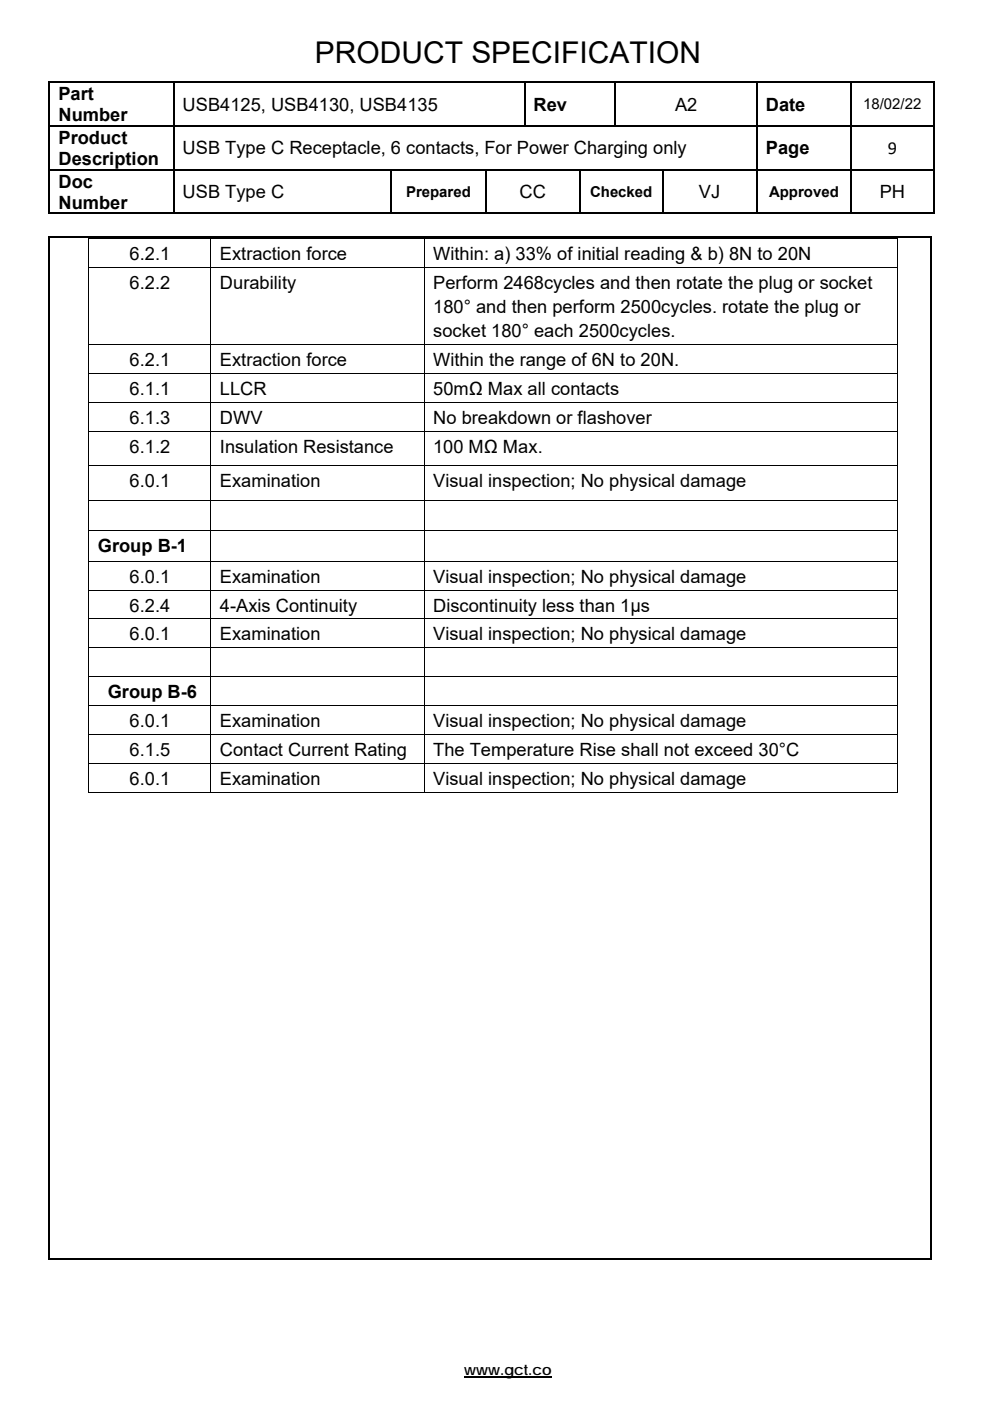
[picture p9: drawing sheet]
<svg xmlns="http://www.w3.org/2000/svg" width="210mm" height="297mm" viewBox="0 0 210 297" stroke-linecap="round" stroke-linejoin="round" font-family="sans-serif">
<defs><g id="words">
<text font-size="6.3" x="66.8" y="13.4">PRODUCT SPECIFICATION</text>
<g font-size="3.9">
<text x="12.4" y="21.2">Part</text>
<text x="38.7" y="23.5">USB4125, USB4130, USB4135</text>
<text x="113.2" y="23.5">Rev</text>
<text x="143.2" y="23.5">A2</text>
<text x="162.4" y="23.5">Date</text>
<text x="12.4" y="25.7">Number</text>
<text x="12.4" y="30.5">Product</text>
<text x="12.4" y="35">Description</text>
<text x="38.7" y="32.7">USB Type C Receptacle, 6 contacts, For Power Charging only</text>
<text x="162.4" y="32.7">Page</text>
<text x="188.3" y="32.7">9</text>
<text x="12.4" y="39.8">Doc</text>
<text x="12.4" y="44.2">Number</text>
<text x="38.7" y="42">USB Type C</text>
<text x="110.2" y="42">CC</text>
<text x="148.3" y="42">VJ</text>
<text x="186.6" y="42">PH</text>
<text x="27.5" y="55.1">6.2.1</text>
<text x="46.7" y="55.1">Extraction force</text>
<text x="91.9" y="55.1">Within: a) 33% of initial reading &amp; b) 8N to 20N</text>
<text x="27.5" y="61.3">6.2.2</text>
<text x="46.7" y="61.3">Durability</text>
<text x="91.9" y="61.3">Perform 2468cycles and then rotate the plug or socket</text>
<text x="91.9" y="66.4">180° and then perform 2500cycles. rotate the plug or</text>
<text x="91.9" y="71.5">socket 180° each 2500cycles.</text>
<text x="27.5" y="77.6">6.2.1</text>
<text x="46.7" y="77.6">Extraction force</text>
<text x="91.9" y="77.6">Within the range of 6N to 20N.</text>
<text x="27.5" y="83.8">6.1.1</text>
<text x="46.7" y="83.8">LLCR</text>
<text x="91.9" y="83.8">50mΩ Max all contacts</text>
<text x="27.5" y="89.9">6.1.3</text>
<text x="46.7" y="89.9">DWV</text>
<text x="91.9" y="89.9">No breakdown or flashover</text>
<text x="27.5" y="96">6.1.2</text>
<text x="46.6" y="96">Insulation Resistance</text>
<text x="91.9" y="96">100 MΩ Max.</text>
<text x="27.5" y="103.3">6.0.1</text>
<text x="46.7" y="103.3">Examination</text>
<text x="91.9" y="103.3">Visual inspection; No physical damage</text>
<text x="20.7" y="117.1">Group B-1</text>
<text x="27.5" y="123.5">6.0.1</text>
<text x="46.7" y="123.5">Examination</text>
<text x="91.9" y="123.5">Visual inspection; No physical damage</text>
<text x="27.5" y="129.7">6.2.4</text>
<text x="46.7" y="129.7">4-Axis Continuity</text>
<text x="91.9" y="129.7">Discontinuity less than 1µs</text>
<text x="27.5" y="135.8">6.0.1</text>
<text x="46.7" y="135.8">Examination</text>
<text x="91.9" y="135.8">Visual inspection; No physical damage</text>
<text x="22.9" y="148">Group B-6</text>
<text x="27.5" y="154.1">6.0.1</text>
<text x="46.7" y="154.1">Examination</text>
<text x="91.9" y="154.1">Visual inspection; No physical damage</text>
<text x="27.5" y="160.3">6.1.5</text>
<text x="46.7" y="160.3">Contact Current Rating</text>
<text x="91.9" y="160.3">The Temperature Rise shall not exceed 30°C</text>
<text x="27.5" y="166.4">6.0.1</text>
<text x="46.7" y="166.4">Examination</text>
<text x="91.9" y="166.4">Visual inspection; No physical damage</text>
</g>
<g font-size="3.2">
<text x="183.1" y="23.2">18/02/22</text>
<text x="86.1" y="41.7">Prepared</text>
<text x="125.2" y="41.7">Checked</text>
<text x="163.1" y="41.7">Approved</text>
<text x="98.5" y="291.5">www.gct.co</text>
</g>
</g></defs>
<g fill="#000">
<path d="M10.3 17.2h.4v.4h-.4zM36.7 17.2h.3v.4h-.3zM111.1 17.2h.3v.4h-.3zM130.4 17.2h.3v.4h-.3zM160.4 17.2h.3v.4h-.3zM180.4 17.2h.3v.4h-.3zM197.9 17.2h.3v.4h-.3zM10.3 26.5h.4v.4h-.4zM10.3 35.8h.4v.4h-.4zM36.7 26.5h.3v.4h-.3zM36.7 35.8h.3v.4h-.3zM82.8 35.8h.4v.4h-.4z"/>
<path d="M102.8 35.8h.4v.4h-.4zM122.9 35.8h.3v.4h-.3zM140.4 35.8h.3v.4h-.3zM160.4 26.5h.3v.4h-.3zM160.4 35.8h.3v.4h-.3zM180.4 26.5h.3v.4h-.3zM180.4 35.8h.3v.4h-.3zM197.9 26.5h.3v.4h-.3zM197.9 35.8h.3v.4h-.3zM10.3 50.1h.4v.4h-.4zM18.8 50.5h.1v1h-.1zM18.8 56.6h.1v1h-.1z"/>
<path d="M44.7 50.5h.1v1h-.1zM44.7 56.6h.1v1h-.1zM89.9 50.5h.2v1h-.2zM89.9 56.6h.2v1h-.2zM190.2 50.5h.2v1h-.2zM190.2 50.5h.2v.2h-.2zM190.2 56.6h.2v1h-.2zM197.3 50.1h.3v.4h-.3zM197.9 45.1h.3v.3h-.3zM18.8 73h.1v1h-.1zM44.7 73h.1v1h-.1zM89.9 73h.2v1h-.2z"/>
<path d="M190.2 73h.2v1h-.2zM18.8 79.1h.1v1h-.1zM18.8 85.2h.1v1h-.1zM18.8 91.4h.1v1h-.1zM18.8 98.7h.1v1h-.1zM44.7 79.1h.1v1h-.1zM44.7 85.2h.1v1h-.1zM44.7 91.4h.1v1h-.1zM44.7 98.7h.1v1h-.1zM89.9 79.1h.2v1h-.2zM89.9 85.2h.2v1h-.2zM89.9 91.4h.2v1h-.2z"/>
<path d="M89.9 98.7h.2v1h-.2zM190.2 79.1h.2v1h-.2zM190.2 85.2h.2v1h-.2zM190.2 91.4h.2v1h-.2zM190.2 98.7h.2v1h-.2zM18.8 106h.1v1h-.1zM18.8 112.5h.1v1h-.1zM18.8 118.9h.1v1h-.1zM44.7 106h.1v1h-.1zM44.7 112.5h.1v1h-.1zM44.7 118.9h.1v1h-.1zM89.9 106h.2v1h-.2z"/>
<path d="M89.9 112.5h.2v1h-.2zM89.9 118.9h.2v1h-.2zM190.2 106h.2v1h-.2zM190.2 112.5h.2v1h-.2zM190.2 118.9h.2v1h-.2zM18.8 125h.1v1h-.1zM18.8 131.1h.1v1h-.1zM18.8 137.3h.1v1h-.1zM44.7 125h.1v1h-.1zM44.7 131.1h.1v1h-.1zM44.7 137.3h.1v1h-.1zM89.9 125h.2v1h-.2z"/>
<path d="M89.9 131.1h.2v1h-.2zM89.9 137.3h.2v1h-.2zM190.2 125h.2v1h-.2zM190.2 131.1h.2v1h-.2zM190.2 137.3h.2v1h-.2zM18.8 143.4h.1v1h-.1zM18.8 149.5h.1v1h-.1zM18.8 155.6h.1v1h-.1zM44.7 143.4h.1v1h-.1zM44.7 149.5h.1v1h-.1zM44.7 155.6h.1v1h-.1zM89.9 143.4h.2v1h-.2z"/>
<path d="M89.9 149.5h.2v1h-.2zM89.9 155.6h.2v1h-.2zM190.2 143.4h.2v1h-.2zM190.2 149.5h.2v1h-.2zM190.2 155.6h.2v1h-.2zM18.8 161.8h.1v1h-.1zM44.7 161.8h.1v1h-.1zM89.9 161.8h.2v1h-.2zM190.2 161.8h.2v1h-.2zM190.2 167.9h.2v.1h-.2zM197.3 266.8h.3v.3h-.3z"/>
</g>
<g fill="none" stroke="#000" stroke-width=".34">
<path d="M10.3 17.4h26.4M10.5 17.6v8.9M36.8 17.6v8.9M37 17.4h74.1M111.3 17.6v8.9M111.4 17.4h19M130.5 17.6v8.9M130.7 17.4h29.7M160.5 17.6v8.9M160.7 17.4h19.7M180.5 17.6v8.9M180.7 17.4h17.2"/>
<path d="M198 17.6v8.9M10.5 26.9v8.9M10.5 36.2v9.2M10.7 26.7h26M10.7 36h26M36.8 26.9v8.9M36.8 36.2v9.2M37 36h45.8M83 36.2v9.2M83.2 36h19.6M103 36.2v9.2M103.2 36h19.7"/>
<path d="M123 36.2v9.2M123.2 36h17.2M140.5 36.2v9.2M140.7 36h19.7M160.4 26.7h-123.4M160.5 26.9v8.9M160.5 36.2v9.2M160.7 26.7h19.7M160.7 36h19.7M180.5 26.9v8.9M180.5 36.2v9.2M180.7 26.7h17.2"/>
<path d="M180.7 36h17.2M198 26.9v8.9M198 36.2v9.2M10.3 45.3h26.4M10.3 50.3h187M10.5 50.5v216.6M37 45.3h45.8M83.2 45.3h19.6M103.2 45.3h19.7M123.2 45.3h17.2M140.7 45.3h19.7M160.7 45.3h19.7"/>
<path d="M180.7 45.3h17.2M197.5 50.5v216.6M10.3 267h187"/>
</g>
<path d="M98.5 292h18.5" fill="none" stroke="#000" stroke-width=".28"/>
<g fill="none" stroke="#000" stroke-width=".21">
<path d="M18.8 50.6h25.9M18.8 51.5v5.1M18.8 57.6v15.4M18.9 56.7h25.8M44.7 51.5v5.1M44.7 57.6v15.4M44.8 50.6h45.1M44.8 56.7h45.1M90 51.5v5.1M90 57.6v15.4M90.1 50.6h100.1M90.1 56.7h100.1"/>
<path d="M190.3 51.5v5.1M190.3 57.6v15.4M18.8 74v5.1M18.9 73.1h25.8M18.9 79.2h25.8M44.7 74v5.1M44.8 73.1h45.1M44.8 79.2h45.1M90 74v5.1M90.1 73.1h100.1M90.1 79.2h100.1M190.3 74v5.1"/>
<path d="M18.8 80.1v5.1M18.8 86.2v5.2M18.8 92.4v6.3M18.8 99.7v6.3M18.9 85.3h25.8M18.9 91.5h25.8M18.9 98.8h25.8M44.7 80.1v5.1M44.7 86.2v5.2M44.7 92.4v6.3M44.7 99.7v6.3M44.8 85.3h45.1"/>
<path d="M44.8 91.5h45.1M44.8 98.8h45.1M90 80.1v5.1M90 86.2v5.2M90 92.4v6.3M90 99.7v6.3M90.1 85.3h100.1M90.1 91.5h100.1M90.1 98.8h100.1M190.3 80.1v5.1M190.3 86.2v5.2M190.3 92.4v6.3"/>
<path d="M190.3 99.7v6.3M18.8 107v5.5M18.8 113.5v5.4M18.8 119.9v5.1M18.9 106.1h25.8M18.9 112.6h25.8M18.9 119h25.8M44.7 107v5.5M44.7 113.5v5.4M44.7 119.9v5.1M44.8 106.1h45.1M44.8 112.6h45.1"/>
<path d="M44.8 119h45.1M90 107v5.5M90 113.5v5.4M90 119.9v5.1M90.1 106.1h100.1M90.1 112.6h100.1M90.1 119h100.1M190.3 107v5.5M190.3 113.5v5.4M190.3 119.9v5.1M18.8 126v5.1M18.8 132.1v5.2"/>
<path d="M18.8 138.3v5.1M18.9 125.1h25.8M18.9 131.2h25.8M18.9 137.4h25.8M44.7 126v5.1M44.7 132.1v5.2M44.7 138.3v5.1M44.8 125.1h45.1M44.8 131.2h45.1M44.8 137.4h45.1M90 126v5.1M90 132.1v5.2"/>
<path d="M90 138.3v5.1M90.1 125.1h100.1M90.1 131.2h100.1M90.1 137.4h100.1M190.3 126v5.1M190.3 132.1v5.2M190.3 138.3v5.1M18.8 144.4v5.1M18.8 150.5v5.1M18.8 156.6v5.2M18.9 143.5h25.8M18.9 149.6h25.8"/>
<path d="M18.9 155.7h25.8M44.7 144.4v5.1M44.7 150.5v5.1M44.7 156.6v5.2M44.8 143.5h45.1M44.8 149.6h45.1M44.8 155.7h45.1M90 144.4v5.1M90 150.5v5.1M90 156.6v5.2M90.1 143.5h100.1M90.1 149.6h100.1"/>
<path d="M90.1 155.7h100.1M190.3 144.4v5.1M190.3 150.5v5.1M190.3 156.6v5.2M18.8 168h25.9M18.8 162.8v5.2M18.9 161.8h25.8M44.7 162.8v5.2M44.8 161.8h45.1M44.8 168h45.1M90 162.8v5.2M90.1 161.8h100.1"/>
<path d="M90.1 168h100.1M190.3 162.8v5.2"/>
</g>
<use href="#words"/>
</svg>
